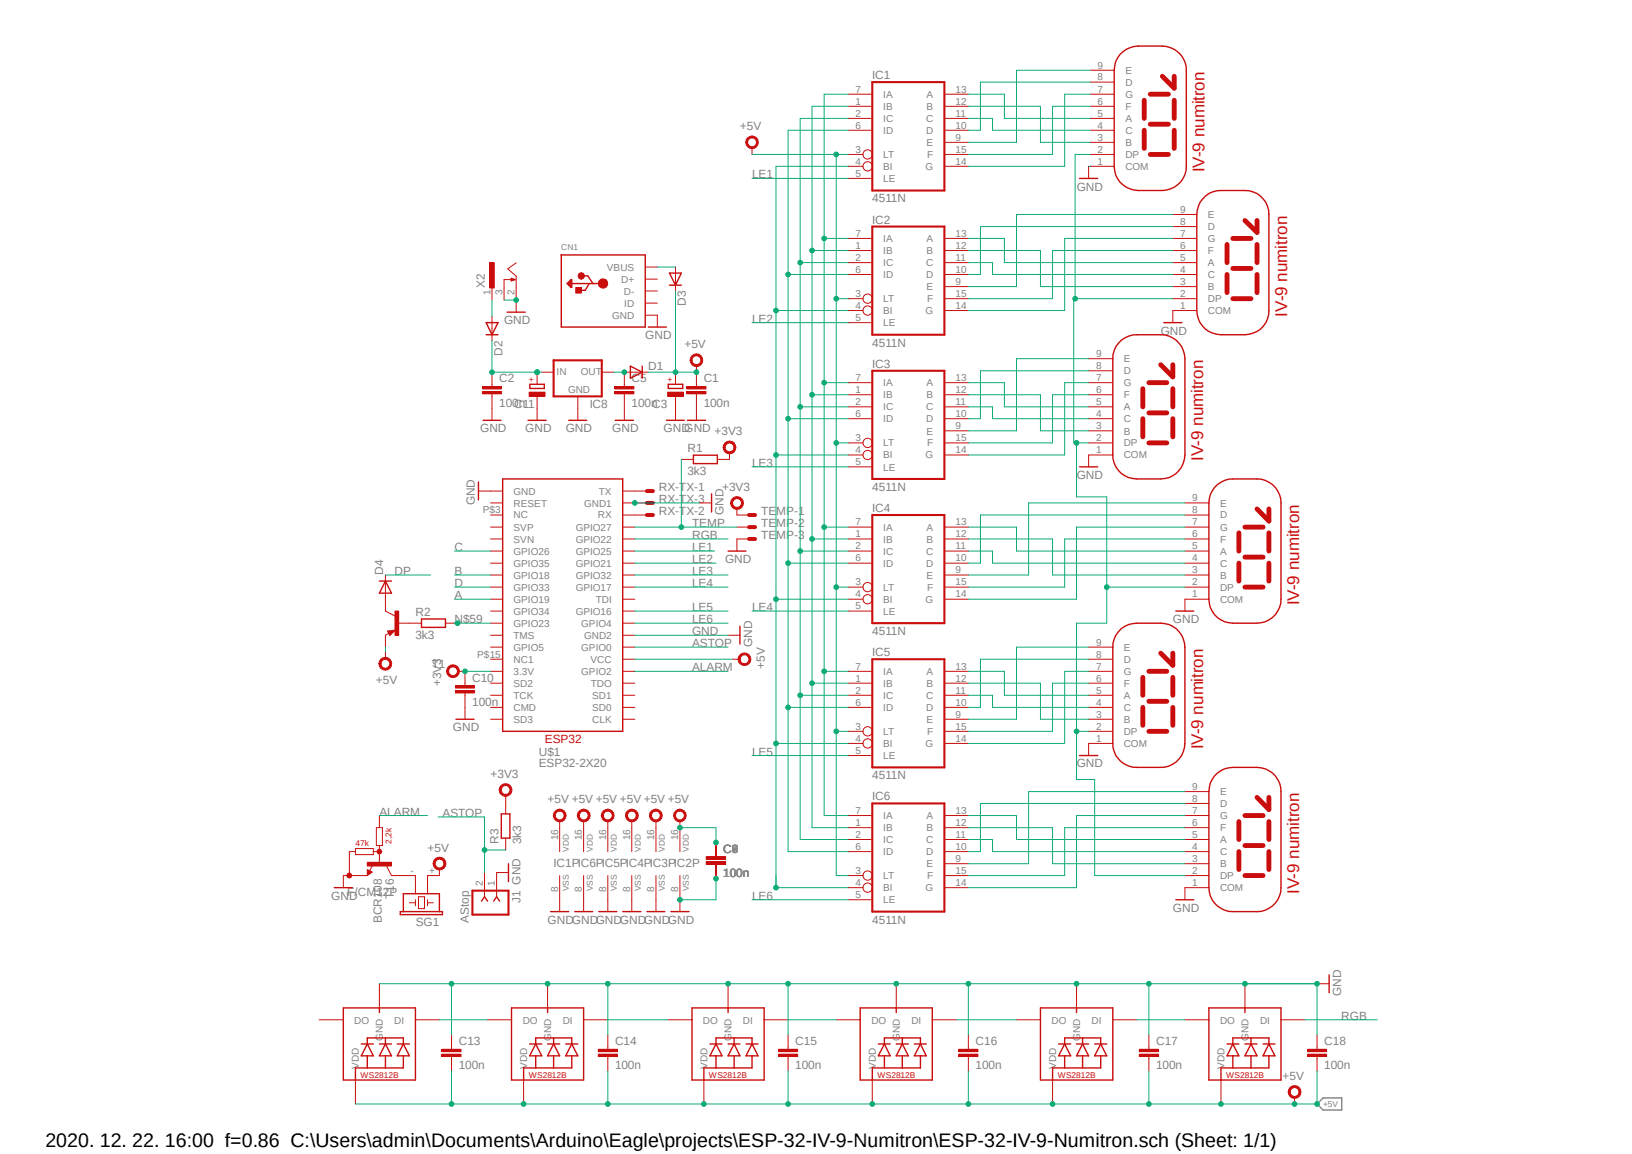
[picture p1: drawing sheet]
<svg xmlns="http://www.w3.org/2000/svg" width="297mm" height="210mm" viewBox="0 0 297 210" stroke-linecap="round" stroke-linejoin="round" font-family="sans-serif">
<defs><g id="words">
<text font-size="3.6" x="8.3" y="208.7">2020. 12. 22. 16:00 f=0.86 C:\Users\admin\Documents\Arduino\Eagle\projects\ESP-32-IV-9-Numitron\ESP-32-IV-9-Numitron.sch (Sheet: 1/1)</text>
<g font-size="3.1" fill="#c90d0c">
<text x="219.2" y="31.4" transform="rotate(-90 219.2 31.4)">IV-9 numitron</text>
<text x="234.2" y="57.6" transform="rotate(-90 234.2 57.6)">IV-9 numitron</text>
<text x="218.9" y="83.9" transform="rotate(-90 218.9 83.9)">IV-9 numitron</text>
<text x="236.4" y="110.2" transform="rotate(-90 236.4 110.2)">IV-9 numitron</text>
<text x="218.9" y="136.4" transform="rotate(-90 218.9 136.4)">IV-9 numitron</text>
<text x="236.4" y="162.6" transform="rotate(-90 236.4 162.6)">IV-9 numitron</text>
</g>
<g font-size="2.2" fill="#808080">
<text x="158.7" y="14.4">IC1</text>
<text x="134.7" y="23.7">+5V</text>
<text x="136.9" y="32.5">LE1</text>
<text x="196" y="34.7">GND</text>
<text x="158.7" y="36.8">4511N</text>
<text x="158.7" y="40.7">IC2</text>
<text x="88.2" y="52.4" transform="rotate(-90 88.2 52.4)">X2</text>
<text x="91.7" y="59">GND</text>
<text x="124.8" y="55.7" transform="rotate(-90 124.8 55.7)">D3</text>
<text x="136.9" y="58.7">LE2</text>
<text x="91.5" y="64.8" transform="rotate(-90 91.5 64.8)">D2</text>
<text x="117.4" y="61.7">GND</text>
<text x="124.5" y="63.4">+5V</text>
<text x="158.7" y="63.1">4511N</text>
<text x="211.2" y="60.9">GND</text>
<text x="90.8" y="69.6">C2</text>
<text x="114.9" y="69.6">C5</text>
<text x="118" y="67.3">D1</text>
<text x="128.1" y="69.6">C1</text>
<text x="158.7" y="66.9">IC3</text>
<text x="90.8" y="74">100n</text>
<text x="93.6" y="74.2">C11</text>
<text x="107.3" y="74.3">IC8</text>
<text x="114.9" y="74">100n</text>
<text x="118.7" y="74.2">C3</text>
<text x="128.1" y="74">100n</text>
<text x="87.4" y="78.7">GND</text>
<text x="95.6" y="78.7">GND</text>
<text x="103" y="78.7">GND</text>
<text x="111.4" y="78.7">GND</text>
<text x="120.7" y="78.7">GND</text>
<text x="124.5" y="78.7">GND</text>
<text x="125.1" y="82.3">R1</text>
<text x="130" y="79.2">+3V3</text>
<text x="119.9" y="89.4">RX-TX-1</text>
<text x="125.1" y="86.4">3k3</text>
<text x="131.4" y="89.4">+3V3</text>
<text x="136.9" y="85">LE3</text>
<text x="158.7" y="89.4">4511N</text>
<text x="196" y="87.2">GND</text>
<text x="86.4" y="92" transform="rotate(-90 86.4 92)">GND</text>
<text x="119.9" y="93.7">RX-TX-2</text>
<text x="119.9" y="91.5">RX-TX-3</text>
<text x="125.9" y="95.9">TEMP</text>
<text x="131.7" y="93.7" transform="rotate(-90 131.7 93.7)">GND</text>
<text x="138.5" y="93.7">TEMP-1</text>
<text x="138.5" y="95.9">TEMP-2</text>
<text x="158.7" y="93.2">IC4</text>
<text x="82.7" y="100.3">C</text>
<text x="125.9" y="100.3">LE1</text>
<text x="125.9" y="98.1">RGB</text>
<text x="138.5" y="98.1">TEMP-3</text>
<text x="69.7" y="104.6" transform="rotate(-90 69.7 104.6)">D4</text>
<text x="71.8" y="104.6">DP</text>
<text x="82.7" y="104.6">B</text>
<text x="82.7" y="106.8">D</text>
<text x="125.9" y="102.5">LE2</text>
<text x="125.9" y="104.6">LE3</text>
<text x="125.9" y="106.8">LE4</text>
<text x="132" y="102.5">GND</text>
<text x="75.6" y="112.1">R2</text>
<text x="82.7" y="109.1">A</text>
<text x="82.7" y="113.4">N$59</text>
<text x="125.9" y="111.2">LE5</text>
<text x="125.9" y="113.4">LE6</text>
<text x="136.9" y="111.2">LE4</text>
<text x="213.4" y="113.4">GND</text>
<text x="75.6" y="116.2">3k3</text>
<text x="125.9" y="115.6">GND</text>
<text x="125.9" y="117.8">ASTOP</text>
<text x="136.9" y="117.8" transform="rotate(-90 136.9 117.8)">GND</text>
<text x="158.7" y="115.6">4511N</text>
<text x="158.7" y="119.4">IC5</text>
<text x="68.4" y="124.5">+5V</text>
<text x="78.6" y="121.5">T1</text>
<text x="80.3" y="124.9" transform="rotate(-90 80.3 124.9)">+3V3</text>
<text x="85.9" y="124">C10</text>
<text x="125.9" y="122.2">ALARM</text>
<text x="139.2" y="121.7" transform="rotate(-90 139.2 121.7)">+5V</text>
<text x="85.9" y="128.4">100n</text>
<text x="82.4" y="133.1">GND</text>
<text x="98" y="137.5">U$1</text>
<text x="136.9" y="137.5">LE5</text>
<text x="89.3" y="141.6">+3V3</text>
<text x="98" y="139.7">ESP32-2X20</text>
<text x="158.7" y="141.9">4511N</text>
<text x="196" y="139.7">GND</text>
<text x="69" y="148.4">ALARM</text>
<text x="80.5" y="148.7">ASTOP</text>
<text x="99.7" y="146.2">+5V +5V +5V +5V +5V +5V</text>
<text x="158.7" y="145.7">IC6</text>
<text x="77.8" y="155">+5V</text>
<text x="90.7" y="153.6" transform="rotate(-90 90.7 153.6)">R3</text>
<text x="94.9" y="153.6" transform="rotate(-90 94.9 153.6)">3k3</text>
<text x="131.6" y="155.2">C4</text>
<text x="133.2" y="155.2">6</text>
<text x="133.2" y="155.2">7</text>
<text x="133.2" y="155.2">8</text>
<text x="133.2" y="155.2">9</text>
<text x="100.8" y="157.7">IC1PIC6PIC5PIC4PIC3PIC2P</text>
<text x="131.6" y="159.6">100n</text>
<text x="60.3" y="163.7">GND</text>
<text x="63.2" y="163.1">F/CM12P</text>
<text x="71.7" y="163.6" transform="rotate(-90 71.7 163.6)">T16</text>
<text x="85.3" y="167.9" transform="rotate(-90 85.3 167.9)">AStop</text>
<text x="94.7" y="164.4" transform="rotate(-90 94.7 164.4)">J1 GND</text>
<text x="136.9" y="163.7">LE6</text>
<text x="213.4" y="165.9">GND</text>
<text x="69.5" y="168" transform="rotate(-90 69.5 168)">BCR108</text>
<text x="75.6" y="168.5">SG1</text>
<text x="99.7" y="168.1">GNDGNDGNDGNDGNDGND</text>
<text x="158.7" y="168.1">4511N</text>
<text x="244.1" y="181.2" transform="rotate(-90 244.1 181.2)">GND</text>
<text x="244.1" y="185.6">RGB</text>
<text x="83.5" y="190.2">C13</text>
<text x="111.9" y="190.2">C14</text>
<text x="144.7" y="190.2">C15</text>
<text x="177.6" y="190.2">C16</text>
<text x="210.4" y="190.2">C17</text>
<text x="241" y="190.2">C18</text>
<text x="83.5" y="194.6">100n</text>
<text x="111.9" y="194.6">100n</text>
<text x="144.7" y="194.6">100n</text>
<text x="177.5" y="194.6">100n</text>
<text x="210.4" y="194.6">100n</text>
<text x="233.4" y="196.6">+5V</text>
<text x="241" y="194.6">100n</text>
</g>
<text font-size="2.2" fill="#c90d0c" x="99.1" y="135.3">ESP32</text>
<g font-size="1.8" fill="#808080">
<text x="155.7" y="16.8">7</text>
<text x="160.7" y="17.8">IA</text>
<text x="168.6" y="17.8">A</text>
<text x="173.9" y="16.8">13</text>
<text x="199.7" y="16.8">7</text>
<text x="199.7" y="14.6">8</text>
<text x="199.7" y="12.5">9</text>
<text x="204.8" y="17.8">G</text>
<text x="204.8" y="15.6">D</text>
<text x="204.8" y="13.4">E</text>
<text x="155.7" y="19">1</text>
<text x="155.7" y="21.2">2</text>
<text x="155.7" y="23.4">6</text>
<text x="160.7" y="20">IB</text>
<text x="160.7" y="22.2">IC</text>
<text x="168.5" y="22.2">C</text>
<text x="168.6" y="20">B</text>
<text x="173.9" y="23.4">10</text>
<text x="173.9" y="21.2">11</text>
<text x="173.9" y="19">12</text>
<text x="199.7" y="23.4">4</text>
<text x="199.7" y="21.2">5</text>
<text x="199.7" y="19">6</text>
<text x="204.8" y="22.2">A</text>
<text x="204.8" y="20">F</text>
<text x="155.7" y="27.8">3</text>
<text x="155.7" y="30">4</text>
<text x="160.7" y="28.7">LT</text>
<text x="160.7" y="24.4">ID</text>
<text x="168.5" y="24.4">D</text>
<text x="168.6" y="26.5">E</text>
<text x="168.7" y="28.7">F</text>
<text x="173.9" y="25.6">9</text>
<text x="173.9" y="30">14</text>
<text x="173.9" y="27.8">15</text>
<text x="199.7" y="30">1</text>
<text x="199.7" y="27.8">2</text>
<text x="199.7" y="25.6">3</text>
<text x="204.8" y="28.7">DP</text>
<text x="204.8" y="26.5">B</text>
<text x="204.8" y="24.4">C</text>
<text x="155.7" y="32.2">5</text>
<text x="160.7" y="30.9">BI</text>
<text x="160.7" y="33.1">LE</text>
<text x="168.4" y="30.9">G</text>
<text x="204.8" y="30.9">COM</text>
<text x="214.8" y="40.9">8</text>
<text x="214.8" y="38.7">9</text>
<text x="219.8" y="41.9">D</text>
<text x="219.8" y="39.7">E</text>
<text x="155.7" y="45.3">1</text>
<text x="155.7" y="47.5">2</text>
<text x="155.7" y="43.1">7</text>
<text x="160.7" y="46.3">IB</text>
<text x="160.7" y="44.1">IA</text>
<text x="168.6" y="46.3">B</text>
<text x="168.6" y="44.1">A</text>
<text x="173.9" y="47.5">11</text>
<text x="173.9" y="45.3">12</text>
<text x="173.9" y="43.1">13</text>
<text x="214.8" y="47.5">5</text>
<text x="214.8" y="45.3">6</text>
<text x="214.8" y="43.1">7</text>
<text x="219.8" y="46.3">F</text>
<text x="219.8" y="44.1">G</text>
<text x="89.2" y="53.8" transform="rotate(-90 89.2 53.8)">1</text>
<text x="91.4" y="53.8" transform="rotate(-90 91.4 53.8)">3</text>
<text x="93.6" y="53.8" transform="rotate(-90 93.6 53.8)">2</text>
<text x="110.4" y="49.3">VBUS</text>
<text x="113.1" y="51.4">D+</text>
<text x="113.5" y="53.6">D-</text>
<text x="155.7" y="49.7">6</text>
<text x="160.7" y="48.4">IC</text>
<text x="160.7" y="50.6">ID</text>
<text x="168.5" y="50.6">D</text>
<text x="168.5" y="48.4">C</text>
<text x="168.6" y="52.8">E</text>
<text x="173.9" y="51.9">9</text>
<text x="173.9" y="49.7">10</text>
<text x="214.8" y="51.9">3</text>
<text x="214.8" y="49.7">4</text>
<text x="219.8" y="52.8">B</text>
<text x="219.8" y="50.6">C</text>
<text x="219.8" y="48.4">A</text>
<text x="111.4" y="58">GND</text>
<text x="113.6" y="55.8">ID</text>
<text x="155.7" y="54">3</text>
<text x="155.7" y="56.2">4</text>
<text x="155.7" y="58.4">5</text>
<text x="160.7" y="55">LT</text>
<text x="160.7" y="57.2">BI</text>
<text x="160.7" y="59.4">LE</text>
<text x="168.4" y="57.2">G</text>
<text x="168.7" y="55">F</text>
<text x="173.9" y="56.2">14</text>
<text x="173.9" y="54">15</text>
<text x="214.8" y="56.2">1</text>
<text x="214.8" y="54">2</text>
<text x="219.8" y="57.2">COM</text>
<text x="219.8" y="55">DP</text>
<text x="199.5" y="65">9</text>
<text x="204.5" y="66">E</text>
<text x="101.3" y="68.3">IN</text>
<text x="103.4" y="71.5">GND</text>
<text x="105.7" y="68.3">OUT</text>
<text x="155.7" y="71.5">1</text>
<text x="155.7" y="69.3">7</text>
<text x="160.7" y="70.3">IA</text>
<text x="168.6" y="70.3">A</text>
<text x="173.9" y="71.5">12</text>
<text x="173.9" y="69.3">13</text>
<text x="199.5" y="71.5">6</text>
<text x="199.5" y="69.3">7</text>
<text x="199.5" y="67.2">8</text>
<text x="204.5" y="70.3">G</text>
<text x="204.5" y="68.1">D</text>
<text x="155.7" y="73.7">2</text>
<text x="155.7" y="75.9">6</text>
<text x="160.7" y="72.5">IB</text>
<text x="160.7" y="74.7">IC</text>
<text x="160.7" y="76.9">ID</text>
<text x="168.5" y="76.9">D</text>
<text x="168.5" y="74.7">C</text>
<text x="168.6" y="72.5">B</text>
<text x="173.9" y="75.9">10</text>
<text x="173.9" y="73.7">11</text>
<text x="199.5" y="75.9">4</text>
<text x="199.5" y="73.7">5</text>
<text x="204.5" y="76.9">C</text>
<text x="204.5" y="74.7">A</text>
<text x="204.5" y="72.5">F</text>
<text x="155.7" y="80.3">3</text>
<text x="155.7" y="82.5">4</text>
<text x="160.7" y="81.2">LT</text>
<text x="160.7" y="83.4">BI</text>
<text x="168.4" y="83.4">G</text>
<text x="168.6" y="79.1">E</text>
<text x="168.7" y="81.2">F</text>
<text x="173.9" y="78.1">9</text>
<text x="173.9" y="82.5">14</text>
<text x="173.9" y="80.3">15</text>
<text x="199.5" y="82.5">1</text>
<text x="199.5" y="80.3">2</text>
<text x="199.5" y="78.1">3</text>
<text x="204.5" y="83.4">COM</text>
<text x="204.5" y="81.2">DP</text>
<text x="204.5" y="79.1">B</text>
<text x="155.7" y="84.7">5</text>
<text x="160.7" y="85.6">LE</text>
<text x="87.9" y="93.4">P$3</text>
<text x="93.5" y="90">GND</text>
<text x="93.5" y="92.2">RESET</text>
<text x="93.5" y="94.4">NC</text>
<text x="106.3" y="92.2">GND1</text>
<text x="108.8" y="94.4">RX</text>
<text x="109" y="90">TX</text>
<text x="155.7" y="95.6">7</text>
<text x="173.9" y="95.6">13</text>
<text x="217" y="95.6">7</text>
<text x="217" y="93.4">8</text>
<text x="217" y="91.2">9</text>
<text x="222" y="94.4">D</text>
<text x="222" y="92.2">E</text>
<text x="93.5" y="100.9">GPIO26</text>
<text x="93.5" y="98.8">SVN</text>
<text x="93.5" y="96.6">SVP</text>
<text x="104.8" y="96.6">GPIO27</text>
<text x="104.8" y="98.8">GPIO22</text>
<text x="104.8" y="100.9">GPIO25</text>
<text x="155.7" y="97.8">1</text>
<text x="155.7" y="100">2</text>
<text x="160.7" y="98.8">IB</text>
<text x="160.7" y="100.9">IC</text>
<text x="160.7" y="96.6">IA</text>
<text x="168.5" y="100.9">C</text>
<text x="168.6" y="98.8">B</text>
<text x="168.6" y="96.6">A</text>
<text x="173.9" y="100">11</text>
<text x="173.9" y="97.8">12</text>
<text x="217" y="100">5</text>
<text x="217" y="97.8">6</text>
<text x="222" y="100.9">A</text>
<text x="222" y="98.8">F</text>
<text x="222" y="96.6">G</text>
<text x="93.5" y="107.5">GPIO33</text>
<text x="93.5" y="103.1">GPIO35</text>
<text x="93.5" y="105.3">GPIO18</text>
<text x="104.8" y="105.3">GPIO32</text>
<text x="104.8" y="107.5">GPIO17</text>
<text x="104.8" y="103.1">GPIO21</text>
<text x="155.7" y="106.6">3</text>
<text x="155.7" y="102.2">6</text>
<text x="160.7" y="107.5">LT</text>
<text x="160.7" y="103.1">ID</text>
<text x="168.5" y="103.1">D</text>
<text x="168.6" y="105.3">E</text>
<text x="168.7" y="107.5">F</text>
<text x="173.9" y="104.4">9</text>
<text x="173.9" y="102.2">10</text>
<text x="173.9" y="106.6">15</text>
<text x="217" y="106.6">2</text>
<text x="217" y="104.4">3</text>
<text x="217" y="102.2">4</text>
<text x="222" y="107.5">DP</text>
<text x="222" y="105.3">B</text>
<text x="222" y="103.1">C</text>
<text x="93.5" y="111.9">GPIO34</text>
<text x="93.5" y="109.7">GPIO19</text>
<text x="104.8" y="111.9">GPIO16</text>
<text x="108.4" y="109.7">TDI</text>
<text x="155.7" y="108.7">4</text>
<text x="155.7" y="110.9">5</text>
<text x="160.7" y="109.7">BI</text>
<text x="160.7" y="111.9">LE</text>
<text x="168.4" y="109.7">G</text>
<text x="173.9" y="108.7">14</text>
<text x="217" y="108.7">1</text>
<text x="222" y="109.7">COM</text>
<text x="86.9" y="119.7">P$15</text>
<text x="93.5" y="116.2">TMS</text>
<text x="93.5" y="118.4">GPIO5</text>
<text x="93.5" y="114.1">GPIO23</text>
<text x="105.8" y="118.4">GPIO0</text>
<text x="105.8" y="114.1">GPIO4</text>
<text x="106.3" y="116.2">GND2</text>
<text x="199.5" y="119.7">8</text>
<text x="199.5" y="117.5">9</text>
<text x="204.5" y="118.4">E</text>
<text x="93.5" y="125">SD2</text>
<text x="93.5" y="122.8">3.3V</text>
<text x="93.5" y="120.6">NC1</text>
<text x="105.8" y="122.8">GPIO2</text>
<text x="107.5" y="120.6">VCC</text>
<text x="107.5" y="125">TDO</text>
<text x="155.7" y="124">1</text>
<text x="155.7" y="121.9">7</text>
<text x="160.7" y="125">IB</text>
<text x="160.7" y="122.8">IA</text>
<text x="168.6" y="125">B</text>
<text x="168.6" y="122.8">A</text>
<text x="173.9" y="124">12</text>
<text x="173.9" y="121.9">13</text>
<text x="199.5" y="124">6</text>
<text x="199.5" y="121.9">7</text>
<text x="204.5" y="125">F</text>
<text x="204.5" y="122.8">G</text>
<text x="204.5" y="120.6">D</text>
<text x="93.5" y="129.4">CMD</text>
<text x="93.5" y="131.6">SD3</text>
<text x="93.5" y="127.2">TCK</text>
<text x="107.8" y="131.6">CLK</text>
<text x="107.8" y="129.4">SD0</text>
<text x="107.8" y="127.2">SD1</text>
<text x="155.7" y="126.2">2</text>
<text x="155.7" y="128.4">6</text>
<text x="160.7" y="127.2">IC</text>
<text x="160.7" y="129.4">ID</text>
<text x="168.5" y="129.4">D</text>
<text x="168.5" y="127.2">C</text>
<text x="168.6" y="131.6">E</text>
<text x="173.9" y="130.6">9</text>
<text x="173.9" y="128.4">10</text>
<text x="173.9" y="126.2">11</text>
<text x="199.5" y="130.6">3</text>
<text x="199.5" y="128.4">4</text>
<text x="199.5" y="126.2">5</text>
<text x="204.5" y="131.6">B</text>
<text x="204.5" y="129.4">C</text>
<text x="204.5" y="127.2">A</text>
<text x="155.7" y="132.8">3</text>
<text x="155.7" y="135">4</text>
<text x="155.7" y="137.2">5</text>
<text x="160.7" y="133.8">LT</text>
<text x="160.7" y="135.9">BI</text>
<text x="168.4" y="135.9">G</text>
<text x="168.7" y="133.8">F</text>
<text x="173.9" y="135">14</text>
<text x="173.9" y="132.8">15</text>
<text x="199.5" y="135">1</text>
<text x="199.5" y="132.8">2</text>
<text x="204.5" y="135.9">COM</text>
<text x="204.5" y="133.8">DP</text>
<text x="160.7" y="138.1">LE</text>
<text x="217" y="143.7">9</text>
<text x="155.7" y="148.1">7</text>
<text x="160.7" y="149.1">IA</text>
<text x="168.6" y="149.1">A</text>
<text x="173.9" y="148.1">13</text>
<text x="217" y="148.1">7</text>
<text x="217" y="145.9">8</text>
<text x="222" y="149.1">G</text>
<text x="222" y="146.9">D</text>
<text x="222" y="144.7">E</text>
<text x="101.6" y="152.9" transform="rotate(-90 101.6 152.9)">16</text>
<text x="105.9" y="152.9" transform="rotate(-90 105.9 152.9)">16</text>
<text x="110.3" y="152.9" transform="rotate(-90 110.3 152.9)">16</text>
<text x="114.7" y="152.9" transform="rotate(-90 114.7 152.9)">16</text>
<text x="119" y="152.9" transform="rotate(-90 119 152.9)">16</text>
<text x="123.4" y="152.9" transform="rotate(-90 123.4 152.9)">16</text>
<text x="155.7" y="150.3">1</text>
<text x="155.7" y="152.5">2</text>
<text x="155.7" y="154.7">6</text>
<text x="160.7" y="151.3">IB</text>
<text x="160.7" y="153.5">IC</text>
<text x="160.7" y="155.6">ID</text>
<text x="168.5" y="155.6">D</text>
<text x="168.5" y="153.5">C</text>
<text x="168.6" y="151.3">B</text>
<text x="173.9" y="154.7">10</text>
<text x="173.9" y="152.5">11</text>
<text x="173.9" y="150.3">12</text>
<text x="217" y="154.7">4</text>
<text x="217" y="152.5">5</text>
<text x="217" y="150.3">6</text>
<text x="222" y="155.6">C</text>
<text x="222" y="153.5">A</text>
<text x="222" y="151.3">F</text>
<text x="74.7" y="159">-</text>
<text x="78.1" y="159">+</text>
<text x="87.9" y="161.2" transform="rotate(-90 87.9 161.2)">2</text>
<text x="90.1" y="161.2" transform="rotate(-90 90.1 161.2)">1</text>
<text x="155.7" y="159">3</text>
<text x="155.7" y="161.2">4</text>
<text x="160.7" y="160">LT</text>
<text x="168.6" y="157.8">E</text>
<text x="168.7" y="160">F</text>
<text x="173.9" y="156.8">9</text>
<text x="173.9" y="161.2">14</text>
<text x="173.9" y="159">15</text>
<text x="217" y="161.2">1</text>
<text x="217" y="159">2</text>
<text x="217" y="156.8">3</text>
<text x="222" y="160">DP</text>
<text x="222" y="157.8">B</text>
<text x="101.6" y="162.4" transform="rotate(-90 101.6 162.4)">8</text>
<text x="105.9" y="162.4" transform="rotate(-90 105.9 162.4)">8</text>
<text x="110.3" y="162.4" transform="rotate(-90 110.3 162.4)">8</text>
<text x="114.7" y="162.4" transform="rotate(-90 114.7 162.4)">8</text>
<text x="119" y="162.4" transform="rotate(-90 119 162.4)">8</text>
<text x="123.4" y="162.4" transform="rotate(-90 123.4 162.4)">8</text>
<text x="155.7" y="163.4">5</text>
<text x="160.7" y="162.2">BI</text>
<text x="160.7" y="164.4">LE</text>
<text x="168.4" y="162.2">G</text>
<text x="222" y="162.2">COM</text>
<text x="64.5" y="186.3">DO</text>
<text x="69.7" y="189.4" transform="rotate(-90 69.7 189.4)">GND</text>
<text x="71.8" y="186.3">DI</text>
<text x="95.1" y="186.3">DO</text>
<text x="100.3" y="189.4" transform="rotate(-90 100.3 189.4)">GND</text>
<text x="102.4" y="186.3">DI</text>
<text x="127.9" y="186.3">DO</text>
<text x="133.1" y="189.4" transform="rotate(-90 133.1 189.4)">GND</text>
<text x="135.2" y="186.3">DI</text>
<text x="158.6" y="186.3">DO</text>
<text x="163.8" y="189.4" transform="rotate(-90 163.8 189.4)">GND</text>
<text x="165.9" y="186.3">DI</text>
<text x="191.4" y="186.3">DO</text>
<text x="196.6" y="189.4" transform="rotate(-90 196.6 189.4)">GND</text>
<text x="198.7" y="186.3">DI</text>
<text x="222" y="186.3">DO</text>
<text x="227.2" y="189.4" transform="rotate(-90 227.2 189.4)">GND</text>
<text x="229.3" y="186.3">DI</text>
<text x="65.3" y="194.5" transform="rotate(-90 65.3 194.5)">VDD</text>
<text x="96" y="194.5" transform="rotate(-90 96 194.5)">VDD</text>
<text x="128.8" y="194.5" transform="rotate(-90 128.8 194.5)">VDD</text>
<text x="159.4" y="194.5" transform="rotate(-90 159.4 194.5)">VDD</text>
<text x="192.2" y="194.5" transform="rotate(-90 192.2 194.5)">VDD</text>
<text x="222.8" y="194.5" transform="rotate(-90 222.8 194.5)">VDD</text>
</g>
<g font-size="1.5" fill="#808080">
<text x="102.2" y="45.6">CN1</text>
<text x="103.5" y="155" transform="rotate(-90 103.5 155)">VDD</text>
<text x="107.9" y="155" transform="rotate(-90 107.9 155)">VDD</text>
<text x="112.3" y="155" transform="rotate(-90 112.3 155)">VDD</text>
<text x="116.6" y="155" transform="rotate(-90 116.6 155)">VDD</text>
<text x="121" y="155" transform="rotate(-90 121 155)">VDD</text>
<text x="125.4" y="155" transform="rotate(-90 125.4 155)">VDD</text>
<text x="103.5" y="162.2" transform="rotate(-90 103.5 162.2)">VSS</text>
<text x="107.9" y="162.2" transform="rotate(-90 107.9 162.2)">VSS</text>
<text x="112.3" y="162.2" transform="rotate(-90 112.3 162.2)">VSS</text>
<text x="116.6" y="162.2" transform="rotate(-90 116.6 162.2)">VSS</text>
<text x="121" y="162.2" transform="rotate(-90 121 162.2)">VSS</text>
<text x="125.4" y="162.2" transform="rotate(-90 125.4 162.2)">VSS</text>
<text x="240.8" y="201.5">+5V</text>
</g>
<g font-size="1.5" fill="#c90d0c">
<text x="97.2" y="69.6" transform="rotate(-90 97.2 69.6)">+</text>
<text x="122.4" y="69.6" transform="rotate(-90 122.4 69.6)">+</text>
<text x="64.7" y="153.9">47k</text>
<text x="71.2" y="153.5" transform="rotate(-90 71.2 153.5)">2,2k</text>
<text x="65.6" y="196.1">WS2812B</text>
<text x="96.2" y="196.1">WS2812B</text>
<text x="129" y="196.1">WS2812B</text>
<text x="159.7" y="196.1">WS2812B</text>
<text x="192.5" y="196.1">WS2812B</text>
<text x="223.1" y="196.1">WS2812B</text>
</g>
</g></defs>
<path d="M54.4 8.3l196.4 196.4M250.8 8.3l-196.4 196.4" fill="none" stroke="#fff" stroke-width=".18"/>
<path d="M239.7 200.9l1.1-1.1h3.4v2.2h-3.4z" fill="none" stroke="#808080" stroke-width=".25"/>
<path d="M158.7 14.9h13.2v19.8h-13.2zM158.7 41.2h13.2v19.7h-13.2zM158.7 67.5h13.2v19.7h-13.2zM158.7 93.7h13.2v19.7h-13.2zM158.7 120h13.2v19.7h-13.2zM158.7 146.2h13.2v19.7h-13.2z" fill="none" stroke="#c90d0c" stroke-width=".38"/>
<g fill="none" stroke="#c90d0c" stroke-width=".18">
<path d="M154.4 19.3h4.3M154.4 17.1h4.3M171.9 19.3h4.3M171.9 17.1h4.3M154.4 21.5h4.3M154.4 28.1h2.7M154.4 30.3h2.7M154.4 32.5h4.3M154.4 23.7h4.3M171.9 21.5h4.3M171.9 28.1h4.3M171.9 30.3h4.3"/>
<path d="M171.9 23.7h4.3M171.9 25.9h4.3M198.1 30.3v2.2M154.4 45.6h4.3M154.4 47.8h4.3M154.4 54.4h2.7M154.4 56.5h2.7M154.4 58.7h4.3M154.4 50h4.3M154.4 43.4h4.3M171.9 45.6h4.3M171.9 47.8h4.3"/>
<path d="M171.9 54.4h4.3M171.9 56.5h4.3M171.9 50h4.3M171.9 43.4h4.3M171.9 52.2h4.3M213.4 56.5v2.2M111.9 71.2h3.5v.5h-3.5zM111.9 70.4h3.5v.4h-3.5zM113.6 67.7v2.7M113.6 71.7v2.6M154.4 71.8h4.3M154.4 74h4.3"/>
<path d="M154.4 76.2h4.3M154.4 69.6h4.3M171.9 71.8h4.3M171.9 74h4.3M171.9 76.2h4.3M171.9 69.6h4.3M171.9 78.4h4.3M87.1 89.4h4.4M89.3 98.1h2.2M89.3 95.9h2.2M89.3 91.5h2.2M89.3 93.7h2.2"/>
<path d="M113.3 98.1h2.2M113.3 95.9h2.2M113.3 89.4h2.2M113.3 91.5h2.2M113.3 93.7h2.2M127.3 91.5h2.2M154.4 80.6h2.7M154.4 82.8h2.7M154.4 85h4.3M154.4 98.1h4.3M154.4 95.9h4.3M171.9 80.6h4.3"/>
<path d="M171.9 82.8h4.3M171.9 98.1h4.3M171.9 95.9h4.3M198.1 82.8v2.2M89.3 100.3h2.2M89.3 106.8h2.2M89.3 109.1h2.2M89.3 111.2h2.2M89.3 102.5h2.2M89.3 104.6h2.2M89.3 115.6h2.2M89.3 117.8h2.2"/>
<path d="M89.3 113.4h2.2M89.3 120h2.2M113.3 100.3h2.2M113.3 106.8h2.2M113.3 109.1h2.2M113.3 111.2h2.2M113.3 102.5h2.2M113.3 104.6h2.2M113.3 115.6h2.2M113.3 117.8h2.2M113.3 113.4h2.2M113.3 120h2.2"/>
<path d="M132.5 115.6h2.2M154.4 100.3h4.3M154.4 106.8h2.7M154.4 109.1h2.7M154.4 111.2h4.3M154.4 102.5h4.3M171.9 100.3h4.3M171.9 106.8h4.3M171.9 109.1h4.3M171.9 102.5h4.3M171.9 104.6h4.3M215.6 109.1v2.1"/>
<path d="M89.3 128.7h2.2M89.3 130.9h2.2M89.3 124.3h2.2M89.3 126.5h2.2M89.3 122.2h2.2M113.3 128.7h2.2M113.3 130.9h2.2M113.3 124.3h2.2M113.3 126.5h2.2M113.3 122.2h2.2M154.4 128.7h4.3M154.4 124.3h4.3"/>
<path d="M154.4 126.5h4.3M154.4 122.2h4.3M154.4 133.1h2.7M154.4 135.3h2.7M154.4 137.5h4.3M171.9 128.7h4.3M171.9 130.9h4.3M171.9 124.3h4.3M171.9 126.5h4.3M171.9 122.2h4.3M171.9 133.1h4.3M171.9 135.3h4.3"/>
<path d="M198.1 135.3v2.2M101.9 150.6v4.4M101.9 159.3v6.6M106.2 150.6v4.4M106.2 159.3v6.6M110.6 150.6v4.4M110.6 159.3v6.6M115 150.6v4.4M115 159.3v6.6M119.4 150.6v4.4M119.4 159.3v6.6M123.7 150.6v4.4"/>
<path d="M123.7 159.3v6.6M154.4 150.6h4.3M154.4 152.8h4.3M154.4 159.3h2.7M154.4 155h4.3M154.4 148.4h4.3M171.9 150.6h4.3M171.9 152.8h4.3M171.9 159.3h4.3M171.9 155h4.3M171.9 148.4h4.3M171.9 157.2h4.3"/>
<path d="M69 179v4.4M99.7 179v4.4M132.5 179v4.4M154.4 161.5h2.7M154.4 163.7h4.3M163.1 179v4.4M171.9 161.5h4.3M195.9 179v4.4M215.6 161.5v2.2M226.6 179v4.4M58.1 185.6h4.4M64.7 196.6v4.3"/>
<path d="M75.6 185.6h4.4M80.4 191.9h3.5v.4h-3.5zM80.4 191h3.5v.4h-3.5zM82.2 188.3v2.7M82.2 192.3v2.6M88.7 185.6h4.4M95.3 196.6v4.3M106.2 185.6h4.4M108.9 191.9h3.5v.4h-3.5zM108.9 191h3.5v.4h-3.5zM110.6 188.3v2.7M110.6 192.3v2.6"/>
<path d="M121.5 185.6h4.4M128.1 196.6v4.3M139.1 185.6h4.3M141.7 191.9h3.5v.4h-3.5zM141.7 191h3.5v.4h-3.5zM143.4 188.3v2.7M143.4 192.3v2.6M152.2 185.6h4.3M158.7 196.6v4.3M169.7 185.6h4.4M174.5 191.9h3.5v.4h-3.5zM174.5 191h3.5v.4h-3.5z"/>
<path d="M176.2 188.3v2.7M176.2 192.3v2.6M185 185.6h4.4M191.6 196.6v4.3M202.5 185.6h4.4M207.3 191.9h3.5v.4h-3.5zM207.3 191h3.5v.4h-3.5zM209.1 188.3v2.7M209.1 192.3v2.6M215.6 185.6h4.4M222.2 196.6v4.3M233.1 185.6h4.4"/>
<path d="M238 191.9h3.4v.4h-3.4zM238 191h3.4v.4h-3.4zM239.7 188.3v2.7M239.7 192.3v2.6"/>
<circle cx="157.9" cy="30.3" r=".85"/>
<circle cx="157.9" cy="28.1" r=".85"/>
<circle cx="157.9" cy="54.4" r=".85"/>
<circle cx="157.9" cy="56.5" r=".85"/>
<circle cx="157.9" cy="80.6" r=".85"/>
<circle cx="157.9" cy="82.8" r=".85"/>
<circle cx="157.9" cy="109.1" r=".85"/>
<circle cx="157.9" cy="106.8" r=".85"/>
<circle cx="157.9" cy="133.1" r=".85"/>
<circle cx="157.9" cy="135.3" r=".85"/>
<circle cx="157.9" cy="159.3" r=".85"/>
<circle cx="157.9" cy="161.5" r=".85"/>
</g>
<g fill="none" stroke="#c90d0c" stroke-width=".25">
<path d="M196.5 32.5h3.3M211.8 58.7h3.3M96.4 69.9h2.7v.8h-2.7zM87.1 87.7v3.3M91.5 87.2h21.8v45.9h-21.8zM129.5 89.9v3.3M196.5 85h3.3M134.7 114v3.2M214 111.2h3.3M196.5 137.5h3.3M100.2 165.9h3.3M104.6 165.9h3.3"/>
<path d="M109 165.9h3.3M113.3 165.9h3.3M117.7 165.9h3.3M122.1 165.9h3.3M214 163.7h3.3M62.5 183.4h13.1v13.2h-13.1zM65.7 190h2.2M66.8 190l1.1 2.2h-2.2zM66.8 190v-1.1h6.6v1.1M66.8 192.2v2.2M69 190h2.2M69 183.4v.9"/>
<path d="M70.1 190l1.1 2.2h-2.2zM70.1 188.9v1.1M70.1 192.2v2.2M72.3 190h2.2M73.4 190l1.1 2.2h-2.2zM73.4 192.2v2.2h-8.7v2.2M93.1 183.4h13.1v13.2h-13.1zM96.4 190h2.2M97.5 190l1.1 2.2h-2.2zM97.5 190v-1.1h6.6v1.1M97.5 192.2v2.2M99.7 190h2.2"/>
<path d="M99.7 183.4v.9M100.8 190l1.1 2.2h-2.2zM100.8 188.9v1.1M100.8 192.2v2.2M103 190h2.2M104.1 190l1.1 2.2h-2.2zM104.1 192.2v2.2h-8.8v2.2M125.9 183.4h13.2v13.2h-13.2zM129.2 190h2.2M130.3 190l1.1 2.2h-2.2zM130.3 190v-1.1h6.6v1.1M130.3 192.2v2.2"/>
<path d="M132.5 190h2.2M132.5 183.4v.9M133.6 190l1.1 2.2h-2.2zM133.6 188.9v1.1M133.6 192.2v2.2M135.8 190h2.2M136.9 190l1.1 2.2h-2.2zM136.9 192.2v2.2h-8.8v2.2M156.5 183.4h13.2v13.2h-13.2zM159.9 190h2.1M161 190l1 2.2h-2.1zM161 190v-1.1h6.5v1.1"/>
<path d="M161 192.2v2.2M163.1 190h2.2M163.1 183.4v.9M164.2 190l1.1 2.2h-2.2zM164.2 188.9v1.1M164.2 192.2v2.2M166.4 190h2.2M167.5 190l1.1 2.2h-2.2zM167.5 192.2v2.2h-8.8v2.2M189.4 183.4h13.1v13.2h-13.1zM192.7 190h2.2M193.8 190l1.1 2.2h-2.2z"/>
<path d="M193.8 190v-1.1h6.5v1.1M193.8 192.2v2.2M195.9 190h2.2M195.9 183.4v.9M197 190l1.1 2.2h-2.2zM197 188.9v1.1M197 192.2v2.2M199.2 190h2.2M200.3 190l1.1 2.2h-2.2zM200.3 192.2v2.2h-8.7v2.2M220 183.4h13.1v13.2h-13.1zM223.3 190h2.2"/>
<path d="M224.4 190l1.1 2.2h-2.2zM224.4 190v-1.1h6.5v1.1M224.4 192.2v2.2M226.6 190h2.2M226.6 183.4v.9M227.7 190l1.1 2.2h-2.2zM227.7 188.9v1.1M227.7 192.2v2.2M229.9 190h2.1M230.9 190l1.1 2.2h-2.1zM230.9 192.2v2.2h-8.7v2.2"/>
</g>
<g fill="none" stroke="#c90d0c" stroke-width=".42">
<path d="M111.9 71.5h3.5M111.9 70.6h3.5M80.4 192.1h3.5M80.4 191.2h3.5M108.9 192.1h3.5M108.9 191.2h3.5M141.7 192.1h3.5M141.7 191.2h3.5M174.5 192.1h3.5M174.5 191.2h3.5M207.3 192.1h3.5M207.3 191.2h3.5"/>
<path d="M238 192.1h3.4M238 191.2h3.4"/>
</g>
<path d="M96.3 71.4h2.9v.7h-2.9z" fill-rule="evenodd" fill="#c90d0c"/>
<path d="M93.7 50.9h-2v1.5M93.9 47.8l-1.5 1.1 1.5 1.3v2.2M96.3 71.4h2.9v.7h-2.9zM97.7 67.7v2.2M97.7 72.1v2.2" fill="none" stroke="#c90d0c" stroke-width=".18"/>
<path d="M93 50.7l.7 .2-.7 .2z" fill="none" stroke="#c90d0c" stroke-width=".25"/>
<path d="M89.1 47.8h.9v4.6h-.9z" fill-rule="evenodd" fill="#c90d0c"/>
<g fill="none" stroke="#c90d0c" stroke-width=".18">
<path d="M198.4 19.3h4.4M198.4 17.1h4.4M198.4 14.9h4.4M198.4 12.8h4.4M198.4 30.3h4.4M198.4 28.1h4.4M198.4 25.9h4.4M198.4 23.7h4.4M198.4 21.5h4.4M213.4 39h4.4M89.1 47.8h.9v4.6h-.9zM89.5 52.4v2.2"/>
<path d="M89.5 57.6v4.4M91.7 52.4v2.2M93.9 52.4v2.2M213.4 56.5h4.4M213.4 54.4h4.4M213.4 52.2h4.4M213.4 50h4.4M213.4 47.8h4.4M213.4 45.6h4.4M213.4 43.4h4.4M213.4 41.2h4.4M87.8 71.2h3.5v.5h-3.5z"/>
<path d="M87.8 70.4h3.5v.4h-3.5zM89.5 67.7v2.7M89.5 71.7v2.6M125 71.2h3.5v.5h-3.5zM125 70.4h3.5v.4h-3.5zM126.7 67.7v2.7M126.7 71.7v2.6M198.1 78.4h4.4M198.1 76.2h4.4M198.1 74h4.4M198.1 71.8h4.4M198.1 69.6h4.4"/>
<path d="M198.1 67.5h4.4M198.1 65.3h4.4M198.1 82.8h4.4M198.1 80.6h4.4M215.6 98.1h4.4M215.6 95.9h4.4M215.6 93.7h4.4M215.6 91.5h4.4M198.1 120h4.4M198.1 117.8h4.4M215.6 109.1h4.4M215.6 106.8h4.4"/>
<path d="M215.6 104.6h4.4M215.6 102.5h4.4M215.6 100.3h4.4M198.1 135.3h4.4M198.1 133.1h4.4M198.1 130.9h4.4M198.1 128.7h4.4M198.1 126.5h4.4M198.1 124.3h4.4M198.1 122.2h4.4M64.7 159.3h2.1M64.7 155h-1.1v4.3"/>
<path d="M64.7 154.4h3.2v1.1h-3.2zM66.8 158.2l.9 .5-.9 .6zM67.8 157.4l-.5 1.1M67.9 155h1.1M68.5 150.6h1.1v3.3h-1.1zM69 153.9v3.3M70.4 157.6l.8 1.7M73.4 159.3h2.2v3.3M80 159.3h-2.2v3.3M215.6 159.3h4.4M215.6 157.2h4.4M215.6 155h4.4"/>
<path d="M215.6 152.8h4.4M215.6 150.6h4.4M215.6 148.4h4.4M215.6 146.2h4.4M215.6 144.1h4.4M74.5 164.3h1.1M75.6 163.7v1.1M76.2 163.2h1.1v2.2h-1.1zM77.8 164.3h1.1M77.8 163.7v1.1M215.6 161.5h4.4M239.7 179h2.2"/>
</g>
<path d="M203.8 9.9a4.5 4.5 0 0 1 3.3-1.5h4.4a4.4 4.4 0 0 1 4.4 4.4v17.5a4.4 4.4 0 0 1-4.4 4.4h-4.4a4.4 4.4 0 0 1-4.3-4.4v-17.5a4.3 4.3 0 0 1 1-2.9zM219.4 35.7a4.3 4.3 0 0 1 2.8-1h4.4a4.3 4.3 0 0 1 4.3 4.3v17.5a4.4 4.4 0 0 1-4.3 4.4h-4.4a4.4 4.4 0 0 1-4.4-4.4v-17.5a4.7 4.7 0 0 1 1.6-3.3zM88.5 58.7h2.1l-1.1 2.2zM88.5 60.9h2.1M204 61.9a4.5 4.5 0 0 1 2.9-1h4.3a4.4 4.4 0 0 1 4.4 4.4v17.5a4.4 4.4 0 0 1-4.4 4.4h-4.3a4.3 4.3 0 0 1-4.4-4.4v-17.5a4.4 4.4 0 0 1 1.5-3.4zM221.6 88.2a4.3 4.3 0 0 1 2.8-1h4.4a4.4 4.4 0 0 1 4.3 4.3v17.6a4.4 4.4 0 0 1-4.3 4.3h-4.4a4.4 4.4 0 0 1-4.4-4.3v-17.6a4.3 4.3 0 0 1 1.6-3.3zM204 114.4a4.5 4.5 0 0 1 2.9-1h4.3a4.4 4.4 0 0 1 4.4 4.4v17.5a4.4 4.4 0 0 1-4.4 4.4h-4.3a4.3 4.3 0 0 1-4.4-4.4v-17.5a4.4 4.4 0 0 1 1.5-3.4zM67 158.5v.6l.5-.4-.4-.2v.3l.2-.1M221.6 140.7a4.3 4.3 0 0 1 2.8-1h4.4a4.4 4.4 0 0 1 4.3 4.4v17.4a4.4 4.4 0 0 1-4.3 4.4h-4.4a4.4 4.4 0 0 1-4.4-4.4v-17.4a4.3 4.3 0 0 1 1.6-3.4zM72.9 165.9h7.6v.6h-7.6zM73.4 165.9v-3.3h6.6v3.3M241.9 177.4v3.3" fill="none" stroke="#c90d0c" stroke-width=".25"/>
<path d="M87.8 71.5h3.5M87.8 70.6h3.5M125 71.5h3.5M125 70.6h3.5" fill="none" stroke="#c90d0c" stroke-width=".42"/>
<g fill="none" stroke="#c90d0c" stroke-width=".89">
<path d="M208.2 18.2v3.3M209.3 17.1h3.3M211.5 13.9l2.2 2.1v-2.1M213.7 18.2v3.3M208.2 23.7v3.3M209.3 28.1h3.3M209.3 22.6h3.3M213.7 23.7v3.3M223.3 44.5v3.3M223.3 50v3.3M224.4 54.4h3.3M224.4 48.9h3.3"/>
<path d="M224.4 43.4h3.3M226.6 40.1l2.2 2.2v-2.2M228.8 44.5v3.3M228.8 50v3.3M208 70.7v3.3M208 76.2v3.3M209.1 75.1h3.2M209.1 69.6h3.2M211.2 66.4l2.2 2.2v-2.2M213.4 70.7v3.3M213.4 76.2v3.3M209.1 80.6h3.2"/>
<path d="M225.5 97v3.3M226.6 95.9h3.3M228.8 92.6l2.1 2.2v-2.2M230.9 97v3.3M211.2 118.9l2.2 2.2v-2.2M225.5 102.5v3.2M226.6 106.8h3.3M226.6 101.4h3.3M230.9 102.5v3.2M208 123.3v3.2M208 128.7v3.3M209.1 133.1h3.2"/>
<path d="M209.1 127.6h3.2M209.1 122.2h3.2M213.4 123.3v3.2M213.4 128.7v3.3M225.5 149.5v3.3M225.5 155v3.2M226.6 159.3h3.3M226.6 153.9h3.3M226.6 148.4h3.3M228.8 145.1l2.1 2.2v-2.2M230.9 149.5v3.3M230.9 155v3.2"/>
</g>
<path d="M68.8 154.8h.4v.4h-.4v-.2l.3-.1-.3 .1z" fill-rule="evenodd" fill="#c90d0c"/>
<path d="M68.8 154.8h.4v.4h-.4v-.2l.3-.1-.3 .1z" fill="none" stroke="#c90d0c" stroke-width=".18"/>
<path d="M63.4 159.2h.4v.4h-.4l-.1-.3h.3h-.3z" fill-rule="evenodd" fill="#c90d0c"/>
<path d="M63.4 159.2h.4v.4h-.4l-.1-.3h.3h-.3z" fill="none" stroke="#c90d0c" stroke-width=".18"/>
<path d="M68.7 154.7l.5-.1 .3 .4-.1 .2-.5 .2-.3-.4h.2l.2-.2 .3 .2-.3 .2-.2-.2h-.2z" fill-rule="evenodd" fill="#c90d0c"/>
<path d="M68.7 154.7l.5-.1 .3 .4-.1 .2-.5 .2-.3-.4h.2l.2-.2 .3 .2-.3 .2-.2-.2h-.2z" fill="none" stroke="#c90d0c" stroke-width=".18"/>
<path d="M63.2 159.1l.2-.2h.3l.3 .4-.1 .3-.2 .2h-.3l-.3-.5h.2l.2-.2 .3 .2-.3 .3-.2-.3h-.2z" fill-rule="evenodd" fill="#c90d0c"/>
<path d="M63.2 159.1l.2-.2h.3l.3 .4-.1 .3-.2 .2h-.3l-.3-.5h.2l.2-.2 .3 .2-.3 .3-.2-.3h-.2z" fill="none" stroke="#c90d0c" stroke-width=".18"/>
<path d="M66.8 156.9h4.4v.7h-4.4z" fill-rule="evenodd" fill="#c90d0c"/>
<g fill="none" stroke="#c90d0c" stroke-width=".18">
<path d="M136.9 26.8v1.3M93.9 54.6v2.2M89.5 74.3v2.2M97.7 74.3v2.2M105.2 74.3v2.2M113.6 74.3v2.2M122.9 74.3v2.2M126.7 74.3v2.2M64.7 159.3h-2.2v2.2M66.8 156.9h4.4v.7h-4.4zM69 148.4v2.2M71.2 159.3h2.2"/>
<path d="M88.2 158.8v4.4M92.5 158.8h-2.1v4.4"/>
</g>
<path d="M86 162.1h6.5v4.4h-6.5z" fill="none" stroke="#c90d0c" stroke-width=".38"/>
<path d="M92.3 56.8h3.3M87.9 76.5h3.3M96.1 76.5h3.3M103.5 76.5h3.3M112 76.5h3.3M121.3 76.5h3.2M125.1 76.5h3.3M92.5 157.2v3.2M60.8 161.5h3.3M87.6 164l.6-.8 .5 .8M89.8 164l.6-.8 .5 .8" fill="none" stroke="#c90d0c" stroke-width=".25"/>
<path d="M136.1 25.1a1.15 1.15 0 0 1 1.8 .2 1.15 1.15 0 0 1-.7 1.7 1.15 1.15 0 0 1-1.5-1.1h.4a.82 .82 0 0 1 1.1-.7 .82 .82 0 0 1 .2 1.4 .82 .82 0 0 1-1.3-.4v-.3h-.4l.1-.5z" fill-rule="evenodd" fill="#c90d0c"/>
<path d="M136.1 25.1a1.15 1.15 0 0 1 1.8 .2 1.15 1.15 0 0 1-.7 1.7 1.15 1.15 0 0 1-1.5-1.1h.4a.82 .82 0 0 1 1.1-.7 .82 .82 0 0 1 .2 1.4 .82 .82 0 0 1-1.3-.4v-.3h-.4l.1-.5zM126.7 66.5v1.2" fill="none" stroke="#c90d0c" stroke-width=".18"/>
<path d="M125.9 64.7a1.15 1.15 0 0 1 1.8 .3 1.15 1.15 0 0 1-.6 1.6 1.15 1.15 0 0 1-1.5-1h.3a.83 .83 0 0 1 1.2-.7 .83 .83 0 0 1 .2 1.3 .83 .83 0 0 1-1.3-.3l-.1-.3h-.3l.1-.5z" fill-rule="evenodd" fill="#c90d0c"/>
<path d="M125.9 64.7a1.15 1.15 0 0 1 1.8 .3 1.15 1.15 0 0 1-.6 1.6 1.15 1.15 0 0 1-1.5-1h.3a.83 .83 0 0 1 1.2-.7 .83 .83 0 0 1 .2 1.3 .83 .83 0 0 1-1.3-.3l-.1-.3h-.3l.1-.5zM101.9 149.4v1.2" fill="none" stroke="#c90d0c" stroke-width=".18"/>
<path d="M101 147.6a1.14 1.14 0 0 1 1.8 .3 1.14 1.14 0 0 1-.7 1.6 1.14 1.14 0 0 1-1.4-1.1h.3a.82 .82 0 0 1 1.2-.7 .82 .82 0 0 1 .2 1.4 .82 .82 0 0 1-1.3-.4l-.1-.3h-.3l.1-.4z" fill-rule="evenodd" fill="#c90d0c"/>
<path d="M101 147.6a1.14 1.14 0 0 1 1.8 .3 1.14 1.14 0 0 1-.7 1.6 1.14 1.14 0 0 1-1.4-1.1h.3a.82 .82 0 0 1 1.2-.7 .82 .82 0 0 1 .2 1.4 .82 .82 0 0 1-1.3-.4l-.1-.3h-.3l.1-.4zM106.2 149.4v1.2" fill="none" stroke="#c90d0c" stroke-width=".18"/>
<path d="M105.4 147.6a1.16 1.16 0 0 1 1.8 .3 1.16 1.16 0 0 1-.7 1.7 1.16 1.16 0 0 1-1.4-1.2h.3a.8 .8 0 0 1 1-.8 .8 .8 0 0 1 .5 1.2 .8 .8 0 0 1-1.2 .2l-.3-.6h-.3l.1-.4z" fill-rule="evenodd" fill="#c90d0c"/>
<path d="M105.4 147.6a1.16 1.16 0 0 1 1.8 .3 1.16 1.16 0 0 1-.7 1.7 1.16 1.16 0 0 1-1.4-1.2h.3a.8 .8 0 0 1 1-.8 .8 .8 0 0 1 .5 1.2 .8 .8 0 0 1-1.2 .2l-.3-.6h-.3l.1-.4zM110.6 149.4v1.2" fill="none" stroke="#c90d0c" stroke-width=".18"/>
<path d="M109.8 147.6a1.16 1.16 0 0 1 1.8 .3 1.16 1.16 0 0 1-.7 1.7 1.16 1.16 0 0 1-1.5-1.2h.4a.82 .82 0 0 1 1.2-.7 .82 .82 0 0 1 .2 1.4 .82 .82 0 0 1-1.3-.4l-.1-.3h-.4z" fill-rule="evenodd" fill="#c90d0c"/>
<path d="M109.8 147.6a1.16 1.16 0 0 1 1.8 .3 1.16 1.16 0 0 1-.7 1.7 1.16 1.16 0 0 1-1.5-1.2h.4a.82 .82 0 0 1 1.2-.7 .82 .82 0 0 1 .2 1.4 .82 .82 0 0 1-1.3-.4l-.1-.3h-.4zM115 149.4v1.2" fill="none" stroke="#c90d0c" stroke-width=".18"/>
<path d="M114.2 147.6a1.16 1.16 0 0 1 1.8 .3 1.16 1.16 0 0 1-.7 1.7 1.16 1.16 0 0 1-1.5-1.2h.4a.8 .8 0 0 1 1-.8 .8 .8 0 0 1 .5 1.2 .8 .8 0 0 1-1.3 .2l-.2-.6h-.4l.1-.4z" fill-rule="evenodd" fill="#c90d0c"/>
<path d="M114.2 147.6a1.16 1.16 0 0 1 1.8 .3 1.16 1.16 0 0 1-.7 1.7 1.16 1.16 0 0 1-1.5-1.2h.4a.8 .8 0 0 1 1-.8 .8 .8 0 0 1 .5 1.2 .8 .8 0 0 1-1.3 .2l-.2-.6h-.4l.1-.4zM119.4 149.4v1.2" fill="none" stroke="#c90d0c" stroke-width=".18"/>
<path d="M118.5 147.6a1.16 1.16 0 0 1 1.9 .3 1.16 1.16 0 0 1-.8 1.7 1.16 1.16 0 0 1-1.4-1.2h.3a.8 .8 0 0 1 1-.8 .8 .8 0 0 1 .5 1.2 .8 .8 0 0 1-1.2 .2l-.3-.6h-.3l.1-.4z" fill-rule="evenodd" fill="#c90d0c"/>
<path d="M118.5 147.6a1.16 1.16 0 0 1 1.9 .3 1.16 1.16 0 0 1-.8 1.7 1.16 1.16 0 0 1-1.4-1.2h.3a.8 .8 0 0 1 1-.8 .8 .8 0 0 1 .5 1.2 .8 .8 0 0 1-1.2 .2l-.3-.6h-.3l.1-.4zM123.7 149.4v1.2" fill="none" stroke="#c90d0c" stroke-width=".18"/>
<path d="M122.9 147.6a1.14 1.14 0 0 1 1.8 .3 1.14 1.14 0 0 1-.7 1.6 1.14 1.14 0 0 1-1.4-1.1h.3a.82 .82 0 0 1 1.2-.7 .82 .82 0 0 1 .2 1.4 .82 .82 0 0 1-1.3-.4l-.1-.3h-.3l.1-.4z" fill-rule="evenodd" fill="#c90d0c"/>
<path d="M80 158.1v1.2M122.9 147.6a1.14 1.14 0 0 1 1.8 .3 1.14 1.14 0 0 1-.7 1.6 1.14 1.14 0 0 1-1.4-1.1h.3a.82 .82 0 0 1 1.2-.7 .82 .82 0 0 1 .2 1.4 .82 .82 0 0 1-1.3-.4l-.1-.3h-.3l.1-.4z" fill="none" stroke="#c90d0c" stroke-width=".18"/>
<path d="M79.2 156.3a1.17 1.17 0 0 1 1.8 .3 1.17 1.17 0 0 1-.7 1.7 1.17 1.17 0 0 1-1.5-1.1h.4a.81 .81 0 0 1 1-.9 .81 .81 0 0 1 .4 1.3 .81 .81 0 0 1-1.4-.1v-.3h-.4l.1-.5z" fill-rule="evenodd" fill="#c90d0c"/>
<path d="M79.2 156.3a1.17 1.17 0 0 1 1.8 .3 1.17 1.17 0 0 1-.7 1.7 1.17 1.17 0 0 1-1.5-1.1h.4a.81 .81 0 0 1 1-.9 .81 .81 0 0 1 .4 1.3 .81 .81 0 0 1-1.4-.1v-.3h-.4l.1-.5zM235.6 199.7v1.2" fill="none" stroke="#c90d0c" stroke-width=".18"/>
<path d="M234.8 197.9a1.17 1.17 0 0 1 1.8 .2 1.17 1.17 0 0 1-.7 1.8 1.17 1.17 0 0 1-1.5-1.1h.4a.81 .81 0 0 1 1-.9 .81 .81 0 0 1 .4 1.3 .81 .81 0 0 1-1.3-.1l-.1-.3h-.4l.1-.5z" fill-rule="evenodd" fill="#c90d0c"/>
<path d="M98.6 67.7h2.2M105.2 72.1v2.2M109.5 67.7h2.2M234.8 197.9a1.17 1.17 0 0 1 1.8 .2 1.17 1.17 0 0 1-.7 1.8 1.17 1.17 0 0 1-1.5-1.1h.4a.81 .81 0 0 1 1-.9 .81 .81 0 0 1 .4 1.3 .81 .81 0 0 1-1.3-.1l-.1-.3h-.4l.1-.5z" fill="none" stroke="#c90d0c" stroke-width=".18"/>
<path d="M100.8 65.6h8.7v6.5h-8.7z" fill="none" stroke="#c90d0c" stroke-width=".38"/>
<path d="M121.6 69.9h2.6v.8h-2.6z" fill="none" stroke="#c90d0c" stroke-width=".25"/>
<path d="M121.5 71.4h2.9v.7h-2.9z" fill-rule="evenodd" fill="#c90d0c"/>
<path d="M113.6 67.7h4.4M121.5 71.4h2.9v.7h-2.9zM122.9 67.7v2.2M122.9 72.1v2.2M128.6 156.8h3.4v.5h-3.4zM128.6 156h3.4v.4h-3.4zM130.3 153.3v2.7M130.3 157.3v2.6" fill="none" stroke="#c90d0c" stroke-width=".18"/>
<path d="M128.6 157.1h3.4M128.6 156.2h3.4" fill="none" stroke="#c90d0c" stroke-width=".42"/>
<path d="M102.1 46.4h15.3v13.1h-15.2v-13.1M103.2 51.6l.7-.7h.2v1.4h-.2zM103.4 51.6l.3-.3v.6l-.2-.3M103.9 50.9v1.2M104.1 51.6h5.6M106.1 50.2h.9l.9 1.4M107.2 51.6l-.7 1.2h-1M114.7 66.6l2.2 1.1-2.2 1.1zM116.9 66.6v2.2" fill="none" stroke="#c90d0c" stroke-width=".25"/>
<circle cx="109.7" cy="51.6" r=".86" fill="#c90d0c"/>
<circle cx="109.7" cy="51.6" r=".86" fill="none" stroke="#c90d0c" stroke-width=".18"/>
<circle cx="105.8" cy="50.2" r=".6" fill="#c90d0c"/>
<circle cx="105.8" cy="50.2" r=".6" fill="none" stroke="#c90d0c" stroke-width=".18"/>
<path d="M104.8 52.3h1v1h-1z" fill-rule="evenodd" fill="#c90d0c"/>
<path d="M104.8 52.3h1v1h-1zM117.4 50.8h2.2M117.4 53h2.2M117.4 48.6h2.2M117.4 57.4h2.2v2.1M117.4 55.2h2.2M122.9 48.6v4.4M133.3 120h1.2" fill="none" stroke="#c90d0c" stroke-width=".18"/>
<path d="M118 59.5h3.3M121.8 49.7h2.2l-1.1 2.2zM121.8 51.9h2.2" fill="none" stroke="#c90d0c" stroke-width=".25"/>
<path d="M134.7 119.2a1.17 1.17 0 0 1 1.8 .2 1.17 1.17 0 0 1-.7 1.7 1.17 1.17 0 0 1-1.5-1.1h.4a.8 .8 0 0 1 1.1-.7 .8 .8 0 0 1 .2 1.3 .8 .8 0 0 1-1.3-.3v-.3h-.4z" fill-rule="evenodd" fill="#c90d0c"/>
<path d="M115.5 93.7h2.2M115.5 89.4h2.2M115.5 91.5h2.2M134.1 92.5v1.2h2.2M134.1 95.9h2.2M136.3 98.1h-2.2v2.2M134.7 119.2a1.17 1.17 0 0 1 1.8 .2 1.17 1.17 0 0 1-.7 1.7 1.17 1.17 0 0 1-1.5-1.1h.4a.8 .8 0 0 1 1.1-.7 .8 .8 0 0 1 .2 1.3 .8 .8 0 0 1-1.3-.3v-.3h-.4z" fill="none" stroke="#c90d0c" stroke-width=".18"/>
<path d="M117.7 93.7h1.1M117.7 89.4h1.1M117.7 91.5h1.1M136.3 93.7h1.1M136.3 95.9h1.1M136.3 98.1h1.1" fill="none" stroke="#c90d0c" stroke-width=".72"/>
<path d="M132.5 100.3h3.3" fill="none" stroke="#c90d0c" stroke-width=".25"/>
<path d="M133.3 90.7a1.17 1.17 0 0 1 1.8 .3 1.17 1.17 0 0 1-.7 1.7 1.17 1.17 0 0 1-1.4-1.2h.3a.81 .81 0 0 1 1.1-.8 .81 .81 0 0 1 .3 1.3 .81 .81 0 0 1-1.3-.1l-.1-.4h-.3z" fill-rule="evenodd" fill="#c90d0c"/>
<path d="M133.3 90.7a1.17 1.17 0 0 1 1.8 .3 1.17 1.17 0 0 1-.7 1.7 1.17 1.17 0 0 1-1.4-1.2h.3a.81 .81 0 0 1 1.1-.8 .81 .81 0 0 1 .3 1.3 .81 .81 0 0 1-1.3-.1l-.1-.4h-.3zM83.4 122.2h1.2" fill="none" stroke="#c90d0c" stroke-width=".18"/>
<path d="M81.6 121.3a1.17 1.17 0 0 1 1.9 .3 1.17 1.17 0 0 1-.7 1.7 1.17 1.17 0 0 1-1.5-1.1h.3a.81 .81 0 0 1 1.1-.9 .81 .81 0 0 1 .3 1.3 .81 .81 0 0 1-1.3-.1l-.1-.3h-.3l.1-.5z" fill-rule="evenodd" fill="#c90d0c"/>
<path d="M124 83.6h2.2M132.8 82.4v1.2h-2.2M81.6 121.3a1.17 1.17 0 0 1 1.9 .3 1.17 1.17 0 0 1-.7 1.7 1.17 1.17 0 0 1-1.5-1.1h.3a.81 .81 0 0 1 1.1-.9 .81 .81 0 0 1 .3 1.3 .81 .81 0 0 1-1.3-.1l-.1-.3h-.3l.1-.5zM82.9 125.7h3.5v.4h-3.5zM82.9 124.8h3.5v.4h-3.5zM84.6 122.2v2.6M84.6 126.1v4.8" fill="none" stroke="#c90d0c" stroke-width=".18"/>
<path d="M82.9 125.9h3.5M82.9 125h3.5" fill="none" stroke="#c90d0c" stroke-width=".42"/>
<path d="M126.2 82.8h4.4v1.6h-4.4zM83 130.9h3.3" fill="none" stroke="#c90d0c" stroke-width=".25"/>
<path d="M132 80.6a1.15 1.15 0 0 1 1.8 .2 1.15 1.15 0 0 1-.7 1.7 1.15 1.15 0 0 1-1.5-1.1h.4a.81 .81 0 0 1 1-.8 .81 .81 0 0 1 .5 1.2 .81 .81 0 0 1-1.3 .2l-.2-.3v-.3h-.4z" fill-rule="evenodd" fill="#c90d0c"/>
<path d="M132 80.6a1.15 1.15 0 0 1 1.8 .2 1.15 1.15 0 0 1-.7 1.7 1.15 1.15 0 0 1-1.5-1.1h.4a.81 .81 0 0 1 1-.8 .81 .81 0 0 1 .5 1.2 .81 .81 0 0 1-1.3 .2l-.2-.3v-.3h-.4zM70.1 111.2l1.8 .9M70.5 114.9l1.4-.2-.9 1zM70.8 115.2l-.7 .4" fill="none" stroke="#c90d0c" stroke-width=".18"/>
<path d="M70.7 114.9l.3 .6 .7-.6h-.9l.2 .4 .3-.2h-.3" fill="none" stroke="#c90d0c" stroke-width=".25"/>
<path d="M71.9 111.2h.7v4.4h-.7z" fill-rule="evenodd" fill="#c90d0c"/>
<path d="M70.1 109.1v2.1M70.1 115.6v2.2M70.1 118.6v1.2M71.9 111.2h.7v4.4h-.7zM72.3 113.4h2.2" fill="none" stroke="#c90d0c" stroke-width=".18"/>
<path d="M69.3 120a1.17 1.17 0 0 1 1.8 .2 1.17 1.17 0 0 1-.7 1.7 1.17 1.17 0 0 1-1.4-1.1h.3a.81 .81 0 0 1 1.2-.7 .81 .81 0 0 1 .2 1.4 .81 .81 0 0 1-1.3-.4l-.1-.3h-.3z" fill-rule="evenodd" fill="#c90d0c"/>
<path d="M69.3 120a1.17 1.17 0 0 1 1.8 .2 1.17 1.17 0 0 1-.7 1.7 1.17 1.17 0 0 1-1.4-1.1h.3a.81 .81 0 0 1 1.2-.7 .81 .81 0 0 1 .2 1.4 .81 .81 0 0 1-1.3-.4l-.1-.3h-.3zM70.1 104.6v4.5M74.5 113.4h2.2M81.1 113.4h2.2M92 144.7v3.4M92 152.5v2.2" fill="none" stroke="#c90d0c" stroke-width=".18"/>
<path d="M69 105.7h2.2M70.1 105.7l1.1 2.2h-2.2zM76.7 112.6h4.4v1.6h-4.4zM91.2 148.1h1.6v4.4h-1.6z" fill="none" stroke="#c90d0c" stroke-width=".25"/>
<path d="M91.2 143a1.17 1.17 0 0 1 1.8 .2 1.17 1.17 0 0 1-.7 1.7 1.17 1.17 0 0 1-1.5-1.1h.4a.81 .81 0 0 1 1-.8 .81 .81 0 0 1 .5 1.2 .81 .81 0 0 1-1.3 .2l-.2-.6h-.4z" fill-rule="evenodd" fill="#c90d0c"/>
<path d="M91.2 143a1.17 1.17 0 0 1 1.8 .2 1.17 1.17 0 0 1-.7 1.7 1.17 1.17 0 0 1-1.5-1.1h.4a.81 .81 0 0 1 1-.8 .81 .81 0 0 1 .5 1.2 .81 .81 0 0 1-1.3 .2l-.2-.6h-.4z" fill="none" stroke="#c90d0c" stroke-width=".18"/>
<path d="M150 17.1v52.5h4.4M150 43.4h4.4" fill="none" stroke="#0dab76" stroke-width=".18"/>
<circle cx="150" cy="43.4" r=".43" fill="#0dab76"/>
<g fill="none" stroke="#0dab76" stroke-width=".18">
<path d="M150 17.1h4.4M150 69.6v26.3"/>
<circle cx="150" cy="43.4" r=".43"/>
</g>
<circle cx="150" cy="69.6" r=".43" fill="#0dab76"/>
<g fill="none" stroke="#0dab76" stroke-width=".18">
<path d="M154.4 95.9h-4.4v52.5M150 122.2h4.4"/>
<circle cx="150" cy="69.6" r=".43"/>
</g>
<circle cx="150" cy="122.2" r=".43" fill="#0dab76"/>
<g fill="none" stroke="#0dab76" stroke-width=".18">
<path d="M150 148.4h4.4"/>
<circle cx="150" cy="122.2" r=".43"/>
</g>
<circle cx="150" cy="95.9" r=".43" fill="#0dab76"/>
<g fill="none" stroke="#0dab76" stroke-width=".18">
<path d="M154.4 71.8h-6.6v26.3h6.6M82.7 109.1h6.6"/>
<circle cx="150" cy="95.9" r=".43"/>
</g>
<circle cx="147.8" cy="71.8" r=".43" fill="#0dab76"/>
<g fill="none" stroke="#0dab76" stroke-width=".18">
<path d="M147.8 19.3v52.5M147.8 45.6h6.6"/>
<circle cx="147.8" cy="71.8" r=".43"/>
</g>
<circle cx="147.8" cy="45.6" r=".43" fill="#0dab76"/>
<g fill="none" stroke="#0dab76" stroke-width=".18">
<path d="M147.8 19.3h6.6M154.4 124.3h-6.6v26.3h6.6"/>
<circle cx="147.8" cy="45.6" r=".43"/>
</g>
<circle cx="147.8" cy="124.3" r=".43" fill="#0dab76"/>
<g fill="none" stroke="#0dab76" stroke-width=".18">
<path d="M147.8 98.1v26.2"/>
<circle cx="147.8" cy="124.3" r=".43"/>
</g>
<circle cx="147.8" cy="98.1" r=".43" fill="#0dab76"/>
<g fill="none" stroke="#0dab76" stroke-width=".18">
<path d="M154.4 74h-8.8v26.3h8.8M82.7 104.6h6.6"/>
<circle cx="147.8" cy="98.1" r=".43"/>
</g>
<circle cx="145.6" cy="74" r=".43" fill="#0dab76"/>
<g fill="none" stroke="#0dab76" stroke-width=".18">
<path d="M145.6 21.5v52.5M145.6 47.8h8.8"/>
<circle cx="145.6" cy="74" r=".43"/>
</g>
<circle cx="145.6" cy="47.8" r=".43" fill="#0dab76"/>
<g fill="none" stroke="#0dab76" stroke-width=".18">
<path d="M145.6 21.5h8.8M154.4 126.5h-8.8v26.3h8.8"/>
<circle cx="145.6" cy="47.8" r=".43"/>
</g>
<circle cx="145.6" cy="126.5" r=".43" fill="#0dab76"/>
<g fill="none" stroke="#0dab76" stroke-width=".18">
<path d="M145.6 100.3v26.2"/>
<circle cx="145.6" cy="126.5" r=".43"/>
</g>
<circle cx="145.6" cy="100.3" r=".43" fill="#0dab76"/>
<g fill="none" stroke="#0dab76" stroke-width=".18">
<path d="M154.4 76.2h-11v26.3h11M82.7 100.3h6.6"/>
<circle cx="145.6" cy="100.3" r=".43"/>
</g>
<circle cx="143.4" cy="76.2" r=".43" fill="#0dab76"/>
<g fill="none" stroke="#0dab76" stroke-width=".18">
<path d="M154.4 23.7h-11v52.5M143.4 50h11"/>
<circle cx="143.4" cy="76.2" r=".43"/>
</g>
<circle cx="143.4" cy="50" r=".43" fill="#0dab76"/>
<g fill="none" stroke="#0dab76" stroke-width=".18">
<path d="M154.4 128.7h-11v26.3h11"/>
<circle cx="143.4" cy="50" r=".43"/>
</g>
<circle cx="143.4" cy="128.7" r=".43" fill="#0dab76"/>
<g fill="none" stroke="#0dab76" stroke-width=".18">
<path d="M143.4 102.5v26.2"/>
<circle cx="143.4" cy="128.7" r=".43"/>
</g>
<circle cx="143.4" cy="102.5" r=".43" fill="#0dab76"/>
<g fill="none" stroke="#0dab76" stroke-width=".18">
<path d="M136.9 32.5h17.5M154.4 30.3h-13.2v76.5M136.9 58.7h17.5M141.2 56.5h13.2M136.9 85h17.5M82.7 106.8h6.6M115.5 106.8h17M115.5 100.3h14.5M115.5 102.5h14.8M115.5 104.6h17M136.9 111.2h17.5M141.2 109.1h13.2"/>
<circle cx="143.4" cy="102.5" r=".43"/>
</g>
<circle cx="141.2" cy="56.5" r=".43" fill="#0dab76"/>
<g fill="none" stroke="#0dab76" stroke-width=".18">
<path d="M141.2 82.8h13.2"/>
<circle cx="141.2" cy="56.5" r=".43"/>
</g>
<circle cx="141.2" cy="82.8" r=".43" fill="#0dab76"/>
<g fill="none" stroke="#0dab76" stroke-width=".18">
<path d="M141.2 106.8v54.7h13.2M141.2 135.3h13.2"/>
<circle cx="141.2" cy="82.8" r=".43"/>
</g>
<circle cx="141.2" cy="135.3" r=".43" fill="#0dab76"/>
<g fill="none" stroke="#0dab76" stroke-width=".18">
<path d="M141.2 159.3v2.2"/>
<circle cx="141.2" cy="135.3" r=".43"/>
</g>
<circle cx="141.2" cy="161.5" r=".43" fill="#0dab76"/>
<circle cx="141.2" cy="161.5" r=".43" fill="none" stroke="#0dab76" stroke-width=".18"/>
<circle cx="141.2" cy="109.1" r=".43" fill="#0dab76"/>
<circle cx="141.2" cy="109.1" r=".43" fill="none" stroke="#0dab76" stroke-width=".18"/>
<circle cx="115.5" cy="91.5" r=".43" fill="#0dab76"/>
<g fill="none" stroke="#0dab76" stroke-width=".18">
<path d="M115.5 91.5h11.8"/>
<circle cx="115.5" cy="91.5" r=".43"/>
</g>
<circle cx="130.3" cy="159.9" r=".43" fill="#0dab76"/>
<g fill="none" stroke="#0dab76" stroke-width=".18">
<path d="M130.3 159.9v3.8h-6.6"/>
<circle cx="130.3" cy="159.9" r=".43"/>
</g>
<circle cx="123.7" cy="163.7" r=".43" fill="#0dab76"/>
<g fill="none" stroke="#0dab76" stroke-width=".18">
<path d="M198.1 30.3h.3M69 179h41.6"/>
<circle cx="123.7" cy="163.7" r=".43"/>
</g>
<circle cx="99.6" cy="179" r=".43" fill="#0dab76"/>
<g fill="none" stroke="#0dab76" stroke-width=".18">
<path d="M110.6 179h32.8"/>
<circle cx="99.6" cy="179" r=".43"/>
</g>
<circle cx="132.5" cy="179" r=".43" fill="#0dab76"/>
<g fill="none" stroke="#0dab76" stroke-width=".18">
<path d="M143.4 179h32.8"/>
<circle cx="132.5" cy="179" r=".43"/>
</g>
<circle cx="163.1" cy="179" r=".43" fill="#0dab76"/>
<g fill="none" stroke="#0dab76" stroke-width=".18">
<path d="M176.2 179h32.9"/>
<circle cx="163.1" cy="179" r=".43"/>
</g>
<circle cx="195.9" cy="179" r=".43" fill="#0dab76"/>
<g fill="none" stroke="#0dab76" stroke-width=".18">
<path d="M209.1 179h17.5"/>
<circle cx="195.9" cy="179" r=".43"/>
</g>
<circle cx="239.7" cy="179" r=".43" fill="#0dab76"/>
<g fill="none" stroke="#0dab76" stroke-width=".18">
<path d="M209.1 179v9.3M226.6 179h13.1"/>
<circle cx="239.7" cy="179" r=".43"/>
</g>
<circle cx="209.1" cy="179" r=".43" fill="#0dab76"/>
<g fill="none" stroke="#0dab76" stroke-width=".18">
<path d="M176.2 179v9.3"/>
<circle cx="209.1" cy="179" r=".43"/>
</g>
<circle cx="176.2" cy="179" r=".43" fill="#0dab76"/>
<g fill="none" stroke="#0dab76" stroke-width=".18">
<path d="M143.4 179v9.3"/>
<circle cx="176.2" cy="179" r=".43"/>
</g>
<circle cx="143.4" cy="179" r=".43" fill="#0dab76"/>
<g fill="none" stroke="#0dab76" stroke-width=".18">
<path d="M110.6 179v9.3"/>
<circle cx="143.4" cy="179" r=".43"/>
</g>
<circle cx="110.6" cy="179" r=".43" fill="#0dab76"/>
<g fill="none" stroke="#0dab76" stroke-width=".18">
<path d="M82.2 179v9.3"/>
<circle cx="110.6" cy="179" r=".43"/>
</g>
<circle cx="82.2" cy="179" r=".43" fill="#0dab76"/>
<g fill="none" stroke="#0dab76" stroke-width=".18">
<path d="M226.6 179h13.1v9.3"/>
<circle cx="82.2" cy="179" r=".43"/>
</g>
<circle cx="226.6" cy="179" r=".43" fill="#0dab76"/>
<g fill="none" stroke="#0dab76" stroke-width=".18">
<path d="M91.7 54.6h2.2"/>
<circle cx="226.6" cy="179" r=".43"/>
</g>
<circle cx="93.9" cy="54.6" r=".43" fill="#0dab76"/>
<g fill="none" stroke="#0dab76" stroke-width=".18">
<path d="M176.2 17.1h6.6v4.4h15.6M176.2 19.3h13.2v6.6h9M198.4 17.1h-4.6v13.2h-17.6M198.4 19.3h-6.8v8.8h-15.4M198.4 12.8h-13.4v13.1h-8.8M198.4 14.9h-20v8.8h-2.2M176.2 21.5h4.4v2.2h17.8M213.4 39h-28.4v13.2h-8.8M89.5 54.6v3M176.2 43.4h6.6v4.4h30.6M176.2 45.6h13.2v6.6h24M176.2 47.8h4.4v2.2h32.8"/>
<path d="M213.4 41.2h-35v8.8h-2.2M213.4 45.6h-21.8v8.8h-15.4M213.4 43.4h-19.6v13.1h-17.6M176.2 69.6h6.6v4.4h15.3M176.2 71.8h13.2v6.6h8.7M176.2 74h4.4v2.2h17.5M198.1 67.5h-19.7v8.7h-2.2M198.1 65.3h-13.1v13.1h-8.8M198.1 71.8h-6.5v8.8h-15.4M198.1 69.6h-4.3v13.2h-17.6M176.2 95.9h8.8v4.4h30.6M176.2 98.1h15.4v6.5h24"/>
<path d="M215.6 93.7h-37.2v8.8h-2.2M215.6 98.1h-21.8v8.7h-17.6M215.6 95.9h-19.7v13.2h-19.7M215.6 91.5h-28.4v13.1h-11M115.5 115.6h17M115.5 111.2h17M115.5 113.4h17M176.2 100.3h4.4v2.2h35M198.1 120h-19.7v8.7h-2.2M198.1 117.8h-13.1v13.1h-8.8M136.9 137.5h17.5M176.2 122.2h6.6v4.3h15.3"/>
<path d="M176.2 124.3h13.2v6.6h8.7M176.2 126.5h4.4v2.2h17.5M198.1 124.3h-6.5v8.8h-15.4M198.1 122.2h-4.3v13.1h-17.6M176.2 152.8h4.4v2.2h35M176.2 148.4h8.8v4.4h30.6M176.2 150.6h15.4v6.6h24M215.6 146.2h-37.2v8.8h-2.2M215.6 150.6h-21.8v8.7h-17.6M215.6 148.4h-19.7v13.1h-19.7M215.6 144.1h-28.4v13.1h-11M136.9 163.7h17.5"/>
<path d="M80 185.6h8.7M110.6 185.6h10.9M143.4 185.6h8.8M174.1 185.6h10.9M206.9 185.6h8.7"/>
<circle cx="93.9" cy="54.6" r=".43"/>
</g>
<circle cx="97.7" cy="67.7" r=".43" fill="#0dab76"/>
<g fill="none" stroke="#0dab76" stroke-width=".18">
<path d="M89.5 62v5.7h9.1"/>
<circle cx="97.7" cy="67.7" r=".43"/>
</g>
<circle cx="97.7" cy="67.7" r=".43" fill="#0dab76"/>
<circle cx="97.7" cy="67.7" r=".43" fill="none" stroke="#0dab76" stroke-width=".18"/>
<circle cx="89.5" cy="67.7" r=".43" fill="#0dab76"/>
<g fill="none" stroke="#0dab76" stroke-width=".18">
<path d="M115.5 98.1h17M115.5 122.2h17M69 148.4h8.8M79.7 148.7h8.5v10.1M88.2 154.7h3.8M237.5 185.6h13.2"/>
<circle cx="89.5" cy="67.7" r=".43"/>
</g>
<circle cx="88.2" cy="154.7" r=".43" fill="#0dab76"/>
<g fill="none" stroke="#0dab76" stroke-width=".18">
<path d="M154.4 28.1h-2.2v78.7h2.2M152.2 80.6h2.2M115.5 117.8h17"/>
<circle cx="88.2" cy="154.7" r=".43"/>
</g>
<circle cx="152.2" cy="80.6" r=".43" fill="#0dab76"/>
<g fill="none" stroke="#0dab76" stroke-width=".18">
<path d="M152.2 54.4h2.2"/>
<circle cx="152.2" cy="80.6" r=".43"/>
</g>
<circle cx="152.2" cy="54.4" r=".43" fill="#0dab76"/>
<g fill="none" stroke="#0dab76" stroke-width=".18">
<path d="M136.9 28.1h15.3"/>
<circle cx="152.2" cy="54.4" r=".43"/>
</g>
<circle cx="152.2" cy="28.1" r=".43" fill="#0dab76"/>
<g fill="none" stroke="#0dab76" stroke-width=".18">
<path d="M152.2 106.8v52.5h2.2M152.2 133.1h2.2"/>
<circle cx="152.2" cy="28.1" r=".43"/>
</g>
<circle cx="152.2" cy="133.1" r=".43" fill="#0dab76"/>
<circle cx="152.2" cy="133.1" r=".43" fill="none" stroke="#0dab76" stroke-width=".18"/>
<circle cx="152.2" cy="106.8" r=".43" fill="#0dab76"/>
<g fill="none" stroke="#0dab76" stroke-width=".18">
<path d="M122.9 67.5v.2"/>
<circle cx="152.2" cy="106.8" r=".43"/>
</g>
<circle cx="122.9" cy="67.7" r=".43" fill="#0dab76"/>
<g fill="none" stroke="#0dab76" stroke-width=".18">
<path d="M126.7 67.5v.2h-3.8"/>
<circle cx="122.9" cy="67.7" r=".43"/>
</g>
<circle cx="126.7" cy="67.7" r=".43" fill="#0dab76"/>
<g fill="none" stroke="#0dab76" stroke-width=".18">
<path d="M122.9 53v14.7h-4.9"/>
<circle cx="126.7" cy="67.7" r=".43"/>
</g>
<circle cx="130.3" cy="153.3" r=".43" fill="#0dab76"/>
<g fill="none" stroke="#0dab76" stroke-width=".18">
<path d="M123.7 150.6h6.6v2.7"/>
<circle cx="130.3" cy="153.3" r=".43"/>
</g>
<circle cx="123.7" cy="150.6" r=".43" fill="#0dab76"/>
<g fill="none" stroke="#0dab76" stroke-width=".18">
<path d="M176.2 200.9h46"/>
<circle cx="123.7" cy="150.6" r=".43"/>
</g>
<circle cx="191.6" cy="200.9" r=".43" fill="#0dab76"/>
<g fill="none" stroke="#0dab76" stroke-width=".18">
<path d="M143.4 200.9h32.8"/>
<circle cx="191.6" cy="200.9" r=".43"/>
</g>
<circle cx="158.7" cy="200.9" r=".43" fill="#0dab76"/>
<g fill="none" stroke="#0dab76" stroke-width=".18">
<path d="M110.6 200.9h32.8"/>
<circle cx="158.7" cy="200.9" r=".43"/>
</g>
<circle cx="128.1" cy="200.9" r=".43" fill="#0dab76"/>
<g fill="none" stroke="#0dab76" stroke-width=".18">
<path d="M82.2 200.9h28.4"/>
<circle cx="128.1" cy="200.9" r=".43"/>
</g>
<circle cx="95.3" cy="200.9" r=".43" fill="#0dab76"/>
<g fill="none" stroke="#0dab76" stroke-width=".18">
<path d="M64.7 200.9h17.5M222.2 200.9h13.4"/>
<circle cx="95.3" cy="200.9" r=".43"/>
</g>
<circle cx="222.2" cy="200.9" r=".43" fill="#0dab76"/>
<g fill="none" stroke="#0dab76" stroke-width=".18">
<path d="M209.1 194.9v6M239.7 194.9v6h-4.1"/>
<circle cx="222.2" cy="200.9" r=".43"/>
</g>
<circle cx="209.1" cy="200.9" r=".43" fill="#0dab76"/>
<g fill="none" stroke="#0dab76" stroke-width=".18">
<path d="M176.2 194.9v6"/>
<circle cx="209.1" cy="200.9" r=".43"/>
</g>
<circle cx="176.2" cy="200.9" r=".43" fill="#0dab76"/>
<g fill="none" stroke="#0dab76" stroke-width=".18">
<path d="M143.4 194.9v6"/>
<circle cx="176.2" cy="200.9" r=".43"/>
</g>
<circle cx="143.4" cy="200.9" r=".43" fill="#0dab76"/>
<g fill="none" stroke="#0dab76" stroke-width=".18">
<path d="M110.6 194.9v6"/>
<circle cx="143.4" cy="200.9" r=".43"/>
</g>
<circle cx="110.6" cy="200.9" r=".43" fill="#0dab76"/>
<g fill="none" stroke="#0dab76" stroke-width=".18">
<path d="M82.2 194.9v6"/>
<circle cx="110.6" cy="200.9" r=".43"/>
</g>
<circle cx="82.2" cy="200.9" r=".43" fill="#0dab76"/>
<circle cx="82.2" cy="200.9" r=".43" fill="none" stroke="#0dab76" stroke-width=".18"/>
<circle cx="239.7" cy="200.9" r=".43" fill="#0dab76"/>
<circle cx="239.7" cy="200.9" r=".43" fill="none" stroke="#0dab76" stroke-width=".18"/>
<circle cx="235.6" cy="200.9" r=".43" fill="#0dab76"/>
<g fill="none" stroke="#0dab76" stroke-width=".18">
<path d="M115.5 95.9h18.6M124 83.6v12.3M70.1 117.8v.8M115.5 120h17.8"/>
<circle cx="235.6" cy="200.9" r=".43"/>
</g>
<circle cx="124" cy="95.9" r=".43" fill="#0dab76"/>
<g fill="none" stroke="#0dab76" stroke-width=".18">
<path d="M82.7 113.4h6.6"/>
<circle cx="124" cy="95.9" r=".43"/>
</g>
<circle cx="83.3" cy="113.4" r=".43" fill="#0dab76"/>
<g fill="none" stroke="#0dab76" stroke-width=".18">
<path d="M111.7 67.7h1.9"/>
<circle cx="83.3" cy="113.4" r=".43"/>
</g>
<circle cx="113.6" cy="67.7" r=".43" fill="#0dab76"/>
<g fill="none" stroke="#0dab76" stroke-width=".18">
<path d="M119.6 48.6h3.3M84.6 122.2h4.7"/>
<circle cx="113.6" cy="67.7" r=".43"/>
</g>
<circle cx="84.6" cy="122.2" r=".43" fill="#0dab76"/>
<g fill="none" stroke="#0dab76" stroke-width=".18">
<path d="M198.4 28.1h-2.7v26.5h-.3v26h2.7M195.7 54.4h17.7"/>
<circle cx="84.6" cy="122.2" r=".43"/>
</g>
<circle cx="195.7" cy="54.4" r=".43" fill="#0dab76"/>
<g fill="none" stroke="#0dab76" stroke-width=".18">
<path d="M195.9 80.6v9.8"/>
<circle cx="195.7" cy="54.4" r=".43"/>
</g>
<circle cx="195.9" cy="80.6" r=".43" fill="#0dab76"/>
<g fill="none" stroke="#0dab76" stroke-width=".18">
<path d="M195.9 90.4h5.5v23h-5.5v19.7h2.2M201.4 106.8h14.2"/>
<circle cx="195.9" cy="80.6" r=".43"/>
</g>
<circle cx="201.4" cy="106.8" r=".43" fill="#0dab76"/>
<g fill="none" stroke="#0dab76" stroke-width=".18">
<path d="M195.9 133.1v8.8"/>
<circle cx="201.4" cy="106.8" r=".43"/>
</g>
<circle cx="195.9" cy="133.1" r=".43" fill="#0dab76"/>
<g fill="none" stroke="#0dab76" stroke-width=".18">
<path d="M70.1 104.6h8.3M195.9 141.9h3.3v17.4h16.4"/>
<circle cx="195.9" cy="133.1" r=".43"/>
</g>
<use href="#words"/>
</svg>
